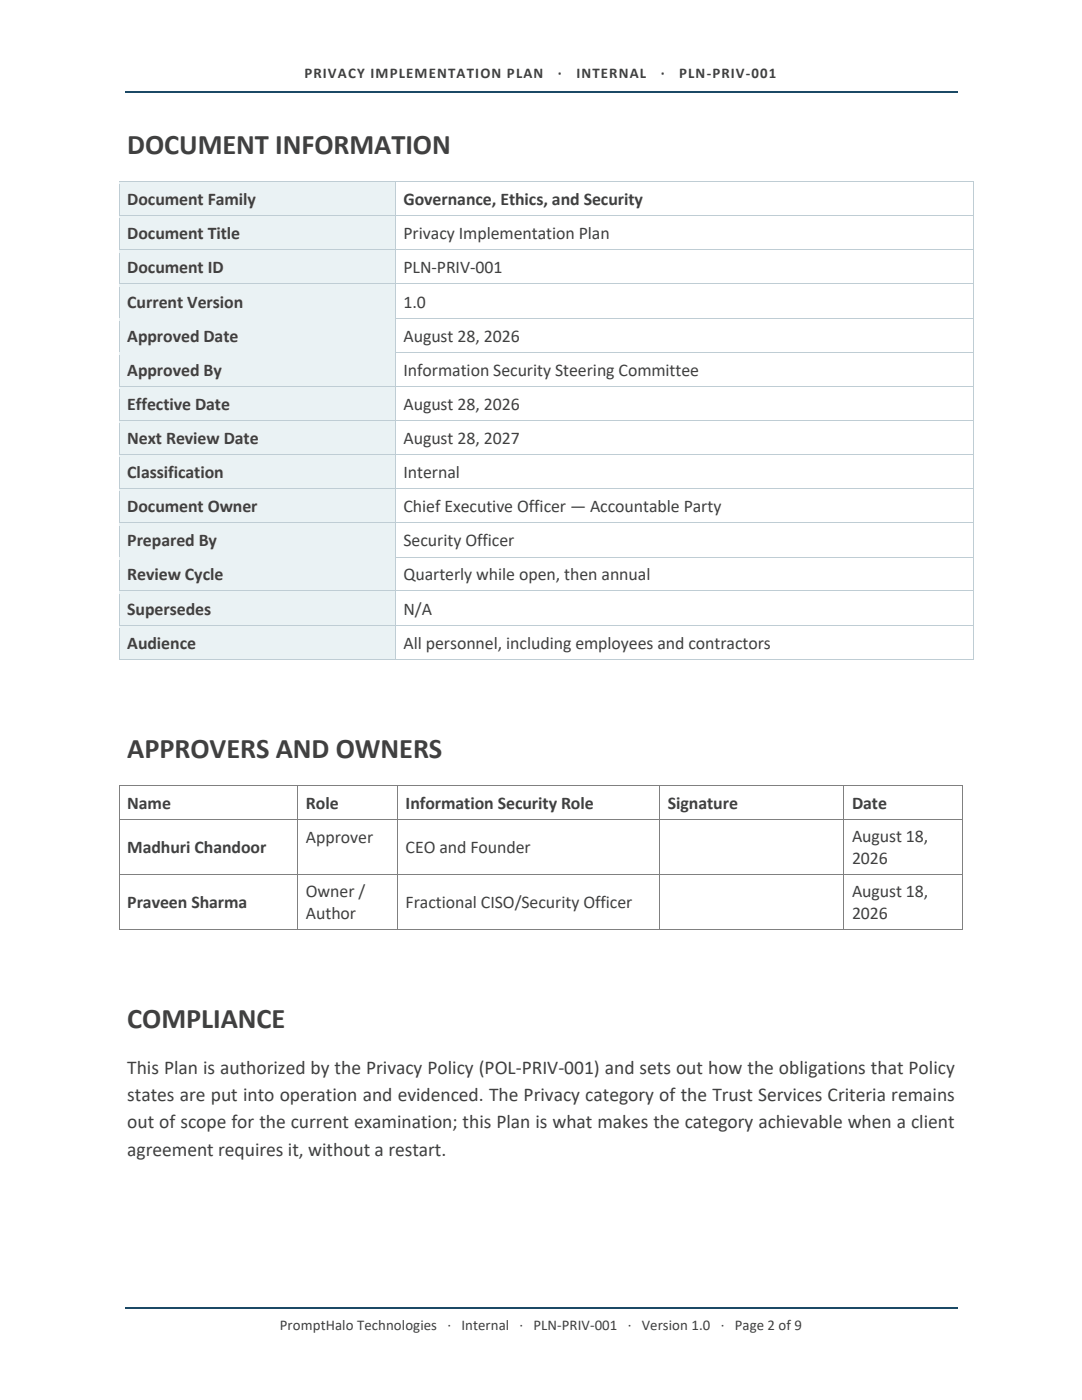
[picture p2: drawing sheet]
<svg xmlns="http://www.w3.org/2000/svg" width="216mm" height="279mm" viewBox="0 0 216 279" stroke-linecap="round" stroke-linejoin="round" font-family="sans-serif">
<defs><g id="words">
<g font-size="5.7" fill="#404040">
<text x="25.4" y="30.7">DOCUMENT INFORMATION</text>
<text x="25.4" y="151.3">APPROVERS AND OWNERS</text>
<text x="25.4" y="205.1">COMPLIANCE</text>
</g>
<g font-size="3.9" fill="#404040">
<text x="25.4" y="214.3">This Plan is authorized by the Privacy Policy (POL-PRIV-001) and sets out how the obligations that Policy</text>
<text x="25.4" y="219.8">states are put into operation and evidenced. The Privacy category of the Trust Services Criteria remains</text>
<text x="25.4" y="225.2">out of scope for the current examination; this Plan is what makes the category achievable when a client</text>
<text x="25.4" y="230.6">agreement requires it, without a restart.</text>
</g>
<g font-size="3.6" fill="#404040">
<text x="25.4" y="40.9">Document Family</text>
<text x="80.5" y="40.9">Governance, Ethics, and Security</text>
<text x="25.4" y="47.8">Document Title</text>
<text x="80.5" y="47.8">Privacy Implementation Plan</text>
<text x="25.4" y="54.5">Document ID</text>
<text x="80.5" y="54.5">PLN-PRIV-001</text>
<text x="25.4" y="61.4">Current Version</text>
<text x="80.5" y="61.4">1.0</text>
<text x="25.4" y="68.2">Approved Date</text>
<text x="80.5" y="68.2">August 28, 2026</text>
<text x="25.4" y="75">Approved By</text>
<text x="80.5" y="75">Information Security Steering Committee</text>
<text x="25.4" y="81.8">Effective Date</text>
<text x="80.5" y="81.8">August 28, 2026</text>
<text x="25.4" y="88.6">Next Review Date</text>
<text x="80.5" y="88.6">August 28, 2027</text>
<text x="25.4" y="95.4">Classification</text>
<text x="80.5" y="95.4">Internal</text>
<text x="25.4" y="102.2">Document Owner</text>
<text x="80.5" y="102.2">Chief Executive Officer — Accountable Party</text>
<text x="25.4" y="109.1">Prepared By</text>
<text x="80.5" y="109.1">Security Officer</text>
<text x="25.4" y="115.8">Review Cycle</text>
<text x="80.5" y="115.8">Quarterly while open, then annual</text>
<text x="25.4" y="122.7">Supersedes</text>
<text x="80.5" y="122.7">N/A</text>
<text x="25.4" y="129.5">Audience</text>
<text x="80.5" y="129.5">All personnel, including employees and contractors</text>
<text x="25.4" y="161.4">Name</text>
<text x="61" y="161.4">Role</text>
<text x="80.9" y="161.4">Information Security Role</text>
<text x="133.3" y="161.4">Signature</text>
<text x="170" y="161.4">Date</text>
<text x="25.4" y="170.3">Madhuri Chandoor</text>
<text x="61" y="168.1">Approver</text>
<text x="80.9" y="170.3">CEO and Founder</text>
<text x="170" y="168.1">August 18,</text>
<text x="170" y="172.4">2026</text>
<text x="61" y="179.1">Owner /</text>
<text x="170" y="179.1">August 18,</text>
<text x="25.4" y="181.3">Praveen Sharma</text>
<text x="61" y="183.4">Author</text>
<text x="80.9" y="181.3">Fractional CISO/Security Officer</text>
<text x="170" y="183.4">2026</text>
</g>
<g font-size="3" fill="#404040">
<text x="60.7" y="15.6">PRIVACY IMPLEMENTATION PLAN</text>
<text x="111.3" y="15.6">·</text>
<text x="115" y="15.6">INTERNAL</text>
<text x="131.8" y="15.6">·</text>
<text x="135.5" y="15.6">PLN-PRIV-001</text>
<text x="55.8" y="265.3">PromptHalo Technologies · Internal · PLN-PRIV-001 · Version 1.0 · Page 2 of 9</text>
</g>
</g></defs>
<path d="M24.9 18.4h166.1M24.9 261h166.1" fill="none" stroke="#1b4965" stroke-width=".25"/>
<g fill="#eaf2f4">
<path d="M23.9 36.3h54.9v6.6h-54.9z"/>
<path d="M25.4 36.7h51.9v5.8h-51.9z"/>
</g>
<g fill="#bfcdd4">
<path d="M23.7 36.2h.2v.6h-.2z"/>
<path d="M23.7 36.2h.2v.1h-.2z"/>
</g>
<path d="M23.9 36.2h54.9" fill="none" stroke="#bfcdd4" stroke-width=".2"/>
<path d="M23.9 36.3h54.9v.5h-54.9z" fill="#eaf2f4"/>
<g fill="#bfcdd4">
<path d="M78.8 36.3h.2v.5h-.2z"/>
<path d="M78.8 36.2h.2v.1h-.2z"/>
</g>
<path d="M79 36.2h115.2" fill="none" stroke="#bfcdd4" stroke-width=".2"/>
<g fill="#bfcdd4">
<path d="M194.2 36.2h.2v.6h-.2z"/>
<path d="M194.2 36.2h.2v.1h-.2z"/>
</g>
<path d="M23.8 42.6h55.1" fill="none" stroke="#eaf2f4" stroke-width=".42"/>
<path d="M23.8 36.8v6.1M78.9 36.8v6.1M194.3 36.8v6.1" fill="none" stroke="#bfcdd4" stroke-width=".2"/>
<g fill="#eaf2f4">
<path d="M23.9 43.2h54.9v6.5h-54.9z"/>
<path d="M25.4 43.6h51.9v5.7h-51.9z"/>
</g>
<path d="M23.7 42.9h.2v.7h-.2z" fill="#bfcdd4"/>
<path d="M23.9 43h54.9" fill="none" stroke="#bfcdd4" stroke-width=".2"/>
<path d="M23.9 43.1h54.9v.5h-54.9z" fill="#eaf2f4"/>
<path d="M78.8 42.9h.2v.7h-.2z" fill="#bfcdd4"/>
<path d="M79 43h115.2" fill="none" stroke="#bfcdd4" stroke-width=".2"/>
<path d="M194.2 42.9h.2v.7h-.2z" fill="#bfcdd4"/>
<path d="M23.8 49.5h55.1" fill="none" stroke="#eaf2f4" stroke-width=".42"/>
<path d="M23.8 43.6v6.2M78.9 43.6v6.2M194.3 43.6v6.2" fill="none" stroke="#bfcdd4" stroke-width=".2"/>
<g fill="#eaf2f4">
<path d="M23.9 50h54.9v6.6h-54.9z"/>
<path d="M25.4 50.4h51.9v5.7h-51.9z"/>
</g>
<path d="M23.7 49.8h.2v.7h-.2z" fill="#bfcdd4"/>
<path d="M23.9 49.9h54.9" fill="none" stroke="#bfcdd4" stroke-width=".2"/>
<path d="M23.9 50h54.9v.5h-54.9z" fill="#eaf2f4"/>
<path d="M78.8 49.8h.2v.7h-.2z" fill="#bfcdd4"/>
<path d="M79 49.9h115.2" fill="none" stroke="#bfcdd4" stroke-width=".2"/>
<path d="M194.2 49.8h.2v.7h-.2z" fill="#bfcdd4"/>
<path d="M23.8 56.3h55.1" fill="none" stroke="#eaf2f4" stroke-width=".42"/>
<path d="M23.8 50.5v6.1M78.9 50.5v6.1M194.3 50.5v6.1" fill="none" stroke="#bfcdd4" stroke-width=".2"/>
<g fill="#eaf2f4">
<path d="M23.9 56.8h54.9v6.5h-54.9z"/>
<path d="M25.4 57.2h51.9v5.7h-51.9z"/>
</g>
<path d="M23.7 56.6h.2v.6h-.2z" fill="#bfcdd4"/>
<path d="M23.9 56.6h54.9" fill="none" stroke="#bfcdd4" stroke-width=".2"/>
<path d="M23.9 56.7h54.9v.5h-54.9z" fill="#eaf2f4"/>
<path d="M78.8 56.6h.2v.6h-.2z" fill="#bfcdd4"/>
<path d="M79 56.6h115.2" fill="none" stroke="#bfcdd4" stroke-width=".2"/>
<path d="M194.2 56.6h.2v.6h-.2z" fill="#bfcdd4"/>
<path d="M23.8 63.1h55.1" fill="none" stroke="#eaf2f4" stroke-width=".42"/>
<path d="M23.8 57.2v6.2M78.9 57.2v6.2M194.3 57.2v6.2" fill="none" stroke="#bfcdd4" stroke-width=".2"/>
<g fill="#eaf2f4">
<path d="M23.9 63.6h54.9v6.6h-54.9z"/>
<path d="M25.4 64h51.9v5.8h-51.9z"/>
</g>
<path d="M23.7 63.4h.2v.7h-.2z" fill="#bfcdd4"/>
<path d="M23.9 63.5h54.9" fill="none" stroke="#bfcdd4" stroke-width=".2"/>
<path d="M23.9 63.6h54.9v.5h-54.9z" fill="#eaf2f4"/>
<path d="M78.8 63.4h.2v.7h-.2z" fill="#bfcdd4"/>
<path d="M79 63.5h115.2" fill="none" stroke="#bfcdd4" stroke-width=".2"/>
<path d="M194.2 63.4h.2v.7h-.2z" fill="#bfcdd4"/>
<path d="M23.8 69.9h55.1" fill="none" stroke="#eaf2f4" stroke-width=".42"/>
<path d="M23.8 64.1v6.1M78.9 64.1v6.1M194.3 64.1v6.1" fill="none" stroke="#bfcdd4" stroke-width=".2"/>
<g fill="#eaf2f4">
<path d="M23.9 70.4h54.9v6.6h-54.9z"/>
<path d="M25.4 70.9h51.9v5.6h-51.9z"/>
</g>
<path d="M23.7 70.2h.2v.7h-.2z" fill="#bfcdd4"/>
<path d="M23.9 70.3h54.9" fill="none" stroke="#bfcdd4" stroke-width=".2"/>
<path d="M23.9 70.4h54.9v.5h-54.9z" fill="#eaf2f4"/>
<path d="M78.8 70.2h.2v.7h-.2z" fill="#bfcdd4"/>
<path d="M79 70.3h115.2" fill="none" stroke="#bfcdd4" stroke-width=".2"/>
<path d="M194.2 70.2h.2v.7h-.2z" fill="#bfcdd4"/>
<path d="M23.8 76.8h55.1" fill="none" stroke="#eaf2f4" stroke-width=".42"/>
<path d="M23.8 70.9v6.1M78.9 70.9v6.1M194.3 70.9v6.1" fill="none" stroke="#bfcdd4" stroke-width=".2"/>
<g fill="#eaf2f4">
<path d="M23.9 77.2h54.9v6.6h-54.9z"/>
<path d="M25.4 77.6h51.9v5.8h-51.9z"/>
</g>
<path d="M23.7 77h.2v.7h-.2z" fill="#bfcdd4"/>
<path d="M23.9 77.1h54.9" fill="none" stroke="#bfcdd4" stroke-width=".2"/>
<path d="M23.9 77.2h54.9v.5h-54.9z" fill="#eaf2f4"/>
<path d="M78.8 77h.2v.7h-.2z" fill="#bfcdd4"/>
<path d="M79 77.1h115.2" fill="none" stroke="#bfcdd4" stroke-width=".2"/>
<path d="M194.2 77h.2v.7h-.2z" fill="#bfcdd4"/>
<path d="M23.8 83.5h55.1" fill="none" stroke="#eaf2f4" stroke-width=".42"/>
<path d="M23.8 77.7v6.1M78.9 77.7v6.1M194.3 77.7v6.1" fill="none" stroke="#bfcdd4" stroke-width=".2"/>
<g fill="#eaf2f4">
<path d="M23.9 84.1h54.9v6.5h-54.9z"/>
<path d="M25.4 84.5h51.9v5.7h-51.9z"/>
</g>
<path d="M23.7 83.8h.2v.7h-.2z" fill="#bfcdd4"/>
<path d="M23.9 83.9h54.9" fill="none" stroke="#bfcdd4" stroke-width=".2"/>
<path d="M23.9 84h54.9v.5h-54.9z" fill="#eaf2f4"/>
<path d="M78.8 83.8h.2v.7h-.2z" fill="#bfcdd4"/>
<path d="M79 83.9h115.2" fill="none" stroke="#bfcdd4" stroke-width=".2"/>
<path d="M194.2 83.8h.2v.7h-.2z" fill="#bfcdd4"/>
<path d="M23.8 90.3h55.1" fill="none" stroke="#eaf2f4" stroke-width=".42"/>
<path d="M23.8 84.5v6.1M78.9 84.5v6.1M194.3 84.5v6.1" fill="none" stroke="#bfcdd4" stroke-width=".2"/>
<g fill="#eaf2f4">
<path d="M23.9 90.8h54.9v6.7h-54.9z"/>
<path d="M25.4 91.3h51.9v5.7h-51.9z"/>
</g>
<path d="M23.7 90.6h.2v.7h-.2z" fill="#bfcdd4"/>
<path d="M23.9 90.7h54.9" fill="none" stroke="#bfcdd4" stroke-width=".2"/>
<path d="M23.9 90.8h54.9v.5h-54.9z" fill="#eaf2f4"/>
<path d="M78.8 90.6h.2v.7h-.2z" fill="#bfcdd4"/>
<path d="M79 90.7h115.2" fill="none" stroke="#bfcdd4" stroke-width=".2"/>
<path d="M194.2 90.6h.2v.7h-.2z" fill="#bfcdd4"/>
<path d="M23.8 97.2h55.1" fill="none" stroke="#eaf2f4" stroke-width=".42"/>
<path d="M23.8 91.3v6.2M78.9 91.3v6.2M194.3 91.3v6.2" fill="none" stroke="#bfcdd4" stroke-width=".2"/>
<g fill="#eaf2f4">
<path d="M23.9 97.6h54.9v6.6h-54.9z"/>
<path d="M25.4 98h51.9v5.8h-51.9z"/>
</g>
<path d="M23.7 97.5h.2v.6h-.2z" fill="#bfcdd4"/>
<path d="M23.9 97.5h54.9" fill="none" stroke="#bfcdd4" stroke-width=".2"/>
<path d="M23.9 97.6h54.9v.5h-54.9z" fill="#eaf2f4"/>
<path d="M78.8 97.5h.2v.6h-.2z" fill="#bfcdd4"/>
<path d="M79 97.5h115.2" fill="none" stroke="#bfcdd4" stroke-width=".2"/>
<path d="M194.2 97.5h.2v.6h-.2z" fill="#bfcdd4"/>
<path d="M23.8 103.9h55.1" fill="none" stroke="#eaf2f4" stroke-width=".42"/>
<path d="M23.8 98.1v6.1M78.9 98.1v6.1M194.3 98.1v6.1" fill="none" stroke="#bfcdd4" stroke-width=".2"/>
<g fill="#eaf2f4">
<path d="M23.9 104.5h54.9v6.5h-54.9z"/>
<path d="M25.4 104.9h51.9v5.7h-51.9z"/>
</g>
<path d="M23.7 104.2h.2v.7h-.2z" fill="#bfcdd4"/>
<path d="M23.9 104.3h54.9" fill="none" stroke="#bfcdd4" stroke-width=".2"/>
<path d="M23.9 104.4h54.9v.5h-54.9z" fill="#eaf2f4"/>
<path d="M78.8 104.2h.2v.7h-.2z" fill="#bfcdd4"/>
<path d="M79 104.3h115.2" fill="none" stroke="#bfcdd4" stroke-width=".2"/>
<path d="M194.2 104.2h.2v.7h-.2z" fill="#bfcdd4"/>
<path d="M23.8 110.8h55.1" fill="none" stroke="#eaf2f4" stroke-width=".42"/>
<path d="M23.8 104.9v6.2M78.9 104.9v6.2M194.3 104.9v6.2" fill="none" stroke="#bfcdd4" stroke-width=".2"/>
<g fill="#eaf2f4">
<path d="M23.9 111.3h54.9v6.6h-54.9z"/>
<path d="M25.4 111.7h51.9v5.7h-51.9z"/>
</g>
<path d="M23.7 111.1h.2v.7h-.2z" fill="#bfcdd4"/>
<path d="M23.9 111.2h54.9" fill="none" stroke="#bfcdd4" stroke-width=".2"/>
<path d="M23.9 111.3h54.9v.5h-54.9z" fill="#eaf2f4"/>
<path d="M78.8 111.1h.2v.7h-.2z" fill="#bfcdd4"/>
<path d="M79 111.2h115.2" fill="none" stroke="#bfcdd4" stroke-width=".2"/>
<path d="M194.2 111.1h.2v.7h-.2z" fill="#bfcdd4"/>
<path d="M23.8 117.6h55.1" fill="none" stroke="#eaf2f4" stroke-width=".42"/>
<path d="M23.8 111.8v6.1M78.9 111.8v6.1M194.3 111.8v6.1" fill="none" stroke="#bfcdd4" stroke-width=".2"/>
<g fill="#eaf2f4">
<path d="M23.9 118.1h54.9v6.5h-54.9z"/>
<path d="M25.4 118.5h51.9v5.7h-51.9z"/>
</g>
<path d="M23.7 117.9h.2v.6h-.2z" fill="#bfcdd4"/>
<path d="M23.9 117.9h54.9" fill="none" stroke="#bfcdd4" stroke-width=".2"/>
<path d="M23.9 118h54.9v.5h-54.9z" fill="#eaf2f4"/>
<path d="M78.8 117.9h.2v.6h-.2z" fill="#bfcdd4"/>
<path d="M79 117.9h115.2" fill="none" stroke="#bfcdd4" stroke-width=".2"/>
<path d="M194.2 117.9h.2v.6h-.2z" fill="#bfcdd4"/>
<path d="M23.8 124.4h55.1" fill="none" stroke="#eaf2f4" stroke-width=".42"/>
<path d="M23.8 118.5v6.2M78.9 118.5v6.2M194.3 118.5v6.2" fill="none" stroke="#bfcdd4" stroke-width=".2"/>
<g fill="#eaf2f4">
<path d="M23.9 124.9h54.9v6.6h-54.9z"/>
<path d="M25.4 125.3h51.9v5.8h-51.9z"/>
</g>
<path d="M23.7 124.7h.2v.7h-.2z" fill="#bfcdd4"/>
<path d="M23.9 124.8h54.9" fill="none" stroke="#bfcdd4" stroke-width=".2"/>
<path d="M23.9 124.9h54.9v.5h-54.9z" fill="#eaf2f4"/>
<path d="M78.8 124.7h.2v.7h-.2z" fill="#bfcdd4"/>
<path d="M79 124.8h115.2" fill="none" stroke="#bfcdd4" stroke-width=".2"/>
<path d="M194.2 124.7h.2v.7h-.2z" fill="#bfcdd4"/>
<path d="M23.8 131.2h55.1" fill="none" stroke="#eaf2f4" stroke-width=".42"/>
<path d="M23.8 125.4v6.1" fill="none" stroke="#bfcdd4" stroke-width=".2"/>
<path d="M23.7 131.5h.2v.2h-.2z" fill="#bfcdd4"/>
<path d="M23.9 131.6h54.9M78.9 125.4v6.1" fill="none" stroke="#bfcdd4" stroke-width=".2"/>
<path d="M78.8 131.5h.2v.2h-.2z" fill="#bfcdd4"/>
<path d="M79 131.6h115.2M194.3 125.4v6.1" fill="none" stroke="#bfcdd4" stroke-width=".2"/>
<path d="M194.2 131.5h.2v.2h-.2z" fill="#bfcdd4"/>
<g fill="#808080">
<path d="M23.7 156.7l.1 .5z"/>
<path d="M23.7 156.7l.1 .1z"/>
</g>
<path d="M23.8 156.8h35.6" fill="none" stroke="#808080" stroke-width=".2"/>
<g fill="#808080">
<path d="M59.4 156.8v.4z"/>
<path d="M59.4 156.7v.1z"/>
</g>
<path d="M59.4 156.8h19.8" fill="none" stroke="#808080" stroke-width=".2"/>
<g fill="#808080">
<path d="M79.2 156.8l.1 .4z"/>
<path d="M79.2 156.7l.1 .1z"/>
</g>
<path d="M79.3 156.8h52.3" fill="none" stroke="#808080" stroke-width=".2"/>
<g fill="#808080">
<path d="M131.6 156.8l.1 .4z"/>
<path d="M131.6 156.7l.1 .1z"/>
</g>
<path d="M131.7 156.8h36.6" fill="none" stroke="#808080" stroke-width=".2"/>
<g fill="#808080">
<path d="M168.3 156.8l.1 .4z"/>
<path d="M168.3 156.7l.1 .1z"/>
</g>
<path d="M168.4 156.8h23.6" fill="none" stroke="#808080" stroke-width=".2"/>
<g fill="#808080">
<path d="M192 156.7l.1 .5z"/>
<path d="M192 156.7l.1 .1z"/>
</g>
<path d="M23.7 157.2v6.2M59.4 157.2v6.2M79.3 157.2v6.2M131.6 157.2v6.2M168.4 157.2v6.2M192.1 157.2v6.2" fill="none" stroke="#808080" stroke-width=".2"/>
<path d="M23.7 163.4l.1 .5z" fill="#808080"/>
<path d="M23.8 163.4h35.6" fill="none" stroke="#808080" stroke-width=".2"/>
<path d="M59.4 163.4v.5z" fill="#808080"/>
<path d="M59.4 163.4h19.8" fill="none" stroke="#808080" stroke-width=".2"/>
<path d="M79.2 163.4l.1 .5z" fill="#808080"/>
<path d="M79.3 163.4h52.3" fill="none" stroke="#808080" stroke-width=".2"/>
<path d="M131.6 163.4l.1 .5z" fill="#808080"/>
<path d="M131.7 163.4h36.6" fill="none" stroke="#808080" stroke-width=".2"/>
<path d="M168.3 163.4l.1 .5z" fill="#808080"/>
<path d="M168.4 163.4h23.6" fill="none" stroke="#808080" stroke-width=".2"/>
<path d="M192 163.4l.1 .5z" fill="#808080"/>
<path d="M23.7 163.9v10.5M59.4 163.9v10.5M79.3 163.9v10.5M131.6 163.9v10.5M168.4 163.9v10.5M192.1 163.9v10.5" fill="none" stroke="#808080" stroke-width=".2"/>
<path d="M23.7 174.4l.1 .5z" fill="#808080"/>
<path d="M23.8 174.5h35.6" fill="none" stroke="#808080" stroke-width=".2"/>
<path d="M59.4 174.4v.5z" fill="#808080"/>
<path d="M59.4 174.5h19.8" fill="none" stroke="#808080" stroke-width=".2"/>
<path d="M79.2 174.4l.1 .5z" fill="#808080"/>
<path d="M79.3 174.5h52.3" fill="none" stroke="#808080" stroke-width=".2"/>
<path d="M131.6 174.4l.1 .5z" fill="#808080"/>
<path d="M131.7 174.5h36.6" fill="none" stroke="#808080" stroke-width=".2"/>
<path d="M168.3 174.4l.1 .5z" fill="#808080"/>
<path d="M168.4 174.5h23.6" fill="none" stroke="#808080" stroke-width=".2"/>
<path d="M192 174.4l.1 .5z" fill="#808080"/>
<path d="M23.7 174.9v10.6" fill="none" stroke="#808080" stroke-width=".2"/>
<path d="M23.7 185.5l.1 .1z" fill="#808080"/>
<path d="M59.4 174.9v10.6M23.8 185.5h35.6" fill="none" stroke="#808080" stroke-width=".2"/>
<path d="M59.4 185.5v.1z" fill="#808080"/>
<path d="M79.3 174.9v10.6M59.4 185.5h19.8" fill="none" stroke="#808080" stroke-width=".2"/>
<path d="M79.2 185.5l.1 .1z" fill="#808080"/>
<path d="M131.6 174.9v10.6M79.3 185.5h52.3" fill="none" stroke="#808080" stroke-width=".2"/>
<path d="M131.6 185.5l.1 .1z" fill="#808080"/>
<path d="M168.4 174.9v10.6M131.7 185.5h36.6" fill="none" stroke="#808080" stroke-width=".2"/>
<path d="M168.3 185.5l.1 .1z" fill="#808080"/>
<path d="M192.1 174.9v10.6M168.4 185.5h23.6" fill="none" stroke="#808080" stroke-width=".2"/>
<path d="M192 185.5l.1 .1z" fill="#808080"/>
<use href="#words"/>
</svg>
